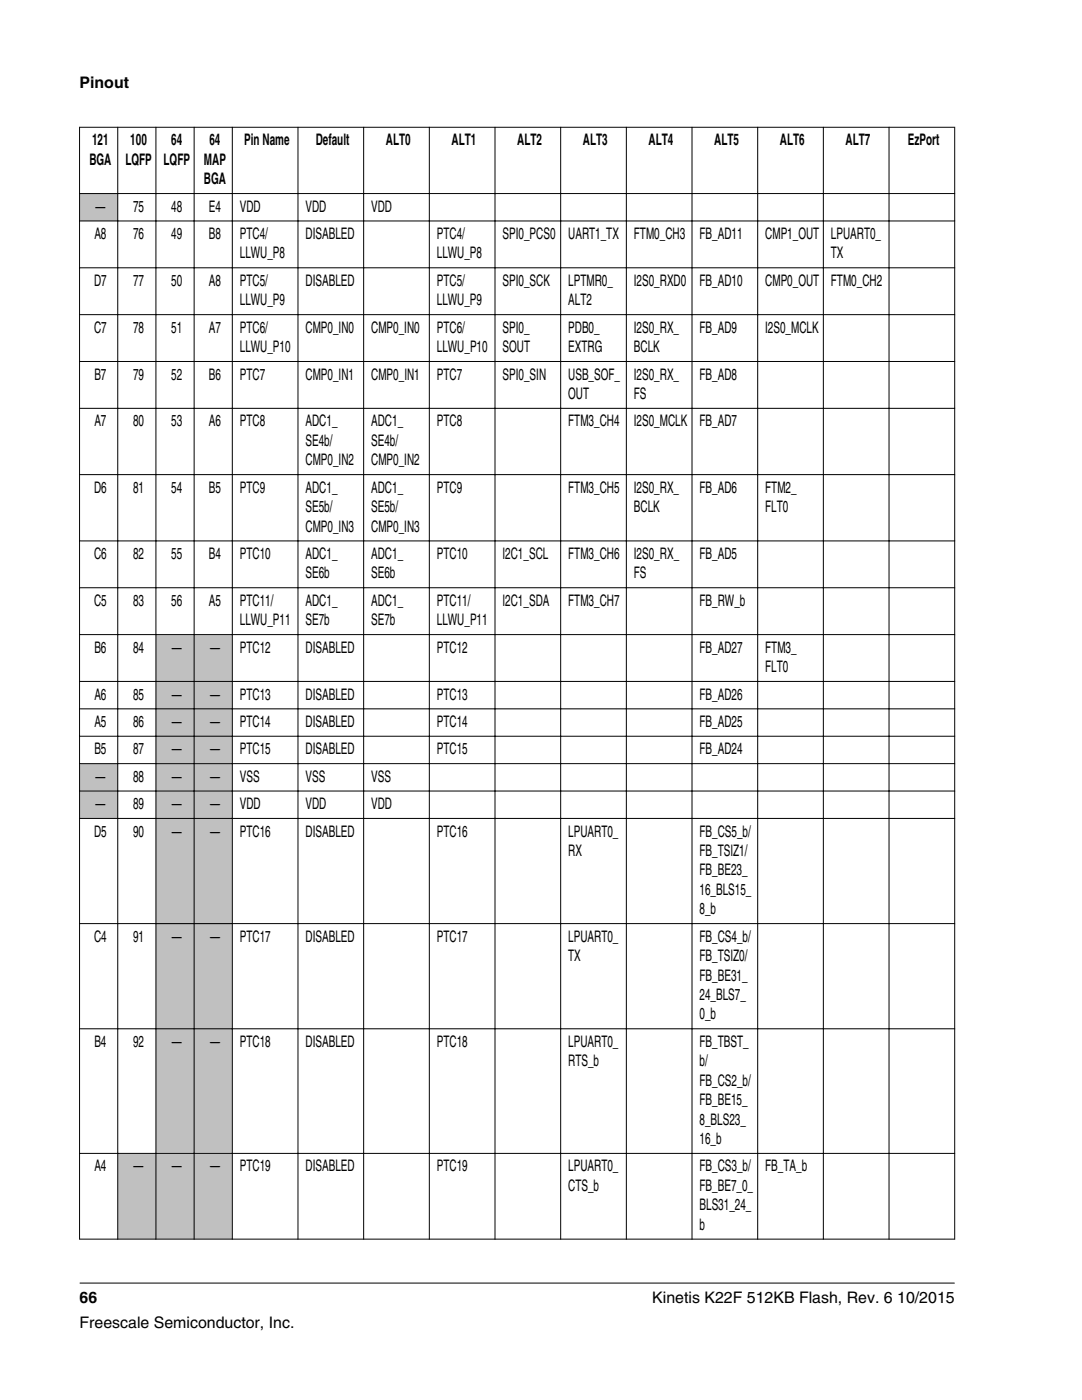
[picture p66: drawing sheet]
<svg xmlns="http://www.w3.org/2000/svg" width="216mm" height="279mm" viewBox="0 0 216 279" stroke-linecap="round" stroke-linejoin="round" font-family="sans-serif">
<defs><g id="words">
<g font-size="3.2">
<text x="15.9" y="17.5">Pinout</text>
<text x="18.4" y="29">121</text>
<text x="26" y="29">100</text>
<text x="34.2" y="29">64</text>
<text x="41.8" y="29">64</text>
<text x="48.7" y="29">Pin Name</text>
<text x="63" y="29">Default</text>
<text x="77" y="29">ALT0</text>
<text x="90.1" y="29">ALT1</text>
<text x="103.2" y="29">ALT2</text>
<text x="116.3" y="29">ALT3</text>
<text x="129.4" y="29">ALT4</text>
<text x="142.5" y="29">ALT5</text>
<text x="155.6" y="29">ALT6</text>
<text x="168.7" y="29">ALT7</text>
<text x="181.2" y="29">EzPort</text>
<text x="17.8" y="32.9">BGA</text>
<text x="25" y="32.9">LQFP</text>
<text x="32.6" y="32.9">LQFP</text>
<text x="40.7" y="32.9">MAP</text>
<text x="40.7" y="36.8">BGA</text>
<text x="18.8" y="47.7">A8</text>
<text x="19" y="42.2">—</text>
<text x="26.6" y="42.2">75</text>
<text x="26.6" y="47.7">76</text>
<text x="34.2" y="42.2">48</text>
<text x="34.2" y="47.7">49</text>
<text x="41.7" y="42.2">E4</text>
<text x="41.7" y="47.7">B8</text>
<text x="47.9" y="42.2">VDD</text>
<text x="47.9" y="47.7">PTC4/</text>
<text x="61" y="42.2">VDD</text>
<text x="61" y="47.7">DISABLED</text>
<text x="74.1" y="42.2">VDD</text>
<text x="87.2" y="47.7">PTC4/</text>
<text x="100.3" y="47.7">SPI0_PCS0</text>
<text x="113.4" y="47.7">UART1_TX</text>
<text x="126.5" y="47.7">FTM0_CH3</text>
<text x="139.6" y="47.7">FB_AD11</text>
<text x="152.7" y="47.7">CMP1_OUT</text>
<text x="165.8" y="47.7">LPUART0_</text>
<text x="47.9" y="51.6">LLWU_P8</text>
<text x="87.2" y="51.6">LLWU_P8</text>
<text x="165.8" y="51.6">TX</text>
<text x="18.8" y="57.1">D7</text>
<text x="26.6" y="57.1">77</text>
<text x="34.2" y="57.1">50</text>
<text x="41.7" y="57.1">A8</text>
<text x="47.9" y="57.1">PTC5/</text>
<text x="61" y="57.1">DISABLED</text>
<text x="87.2" y="57.1">PTC5/</text>
<text x="100.3" y="57.1">SPI0_SCK</text>
<text x="113.4" y="57.1">LPTMR0_</text>
<text x="126.5" y="57.1">I2S0_RXD0</text>
<text x="139.6" y="57.1">FB_AD10</text>
<text x="152.7" y="57.1">CMP0_OUT</text>
<text x="165.8" y="57.1">FTM0_CH2</text>
<text x="47.9" y="60.9">LLWU_P9</text>
<text x="87.2" y="60.9">LLWU_P9</text>
<text x="113.4" y="60.9">ALT2</text>
<text x="18.8" y="66.4">C7</text>
<text x="26.6" y="66.4">78</text>
<text x="34.2" y="66.4">51</text>
<text x="41.7" y="66.4">A7</text>
<text x="47.9" y="66.4">PTC6/</text>
<text x="47.9" y="70.3">LLWU_P10</text>
<text x="61" y="66.4">CMP0_IN0</text>
<text x="74.1" y="66.4">CMP0_IN0</text>
<text x="87.2" y="70.3">LLWU_P10</text>
<text x="87.2" y="66.4">PTC6/</text>
<text x="100.3" y="66.4">SPI0_</text>
<text x="100.3" y="70.3">SOUT</text>
<text x="113.4" y="66.4">PDB0_</text>
<text x="113.4" y="70.3">EXTRG</text>
<text x="126.5" y="66.4">I2S0_RX_</text>
<text x="126.5" y="70.3">BCLK</text>
<text x="139.6" y="66.4">FB_AD9</text>
<text x="152.7" y="66.4">I2S0_MCLK</text>
<text x="18.8" y="75.8">B7</text>
<text x="26.6" y="75.8">79</text>
<text x="34.2" y="75.8">52</text>
<text x="41.7" y="75.8">B6</text>
<text x="47.9" y="75.8">PTC7</text>
<text x="61" y="75.8">CMP0_IN1</text>
<text x="74.1" y="75.8">CMP0_IN1</text>
<text x="87.2" y="75.8">PTC7</text>
<text x="100.3" y="75.8">SPI0_SIN</text>
<text x="113.4" y="75.8">USB_SOF_</text>
<text x="126.5" y="75.8">I2S0_RX_</text>
<text x="139.6" y="75.8">FB_AD8</text>
<text x="113.4" y="79.6">OUT</text>
<text x="126.5" y="79.6">FS</text>
<text x="18.8" y="85.1">A7</text>
<text x="26.6" y="85.1">80</text>
<text x="34.2" y="85.1">53</text>
<text x="41.7" y="85.1">A6</text>
<text x="47.9" y="85.1">PTC8</text>
<text x="61" y="89">SE4b/</text>
<text x="61" y="85.1">ADC1_</text>
<text x="74.1" y="85.1">ADC1_</text>
<text x="74.1" y="89">SE4b/</text>
<text x="87.2" y="85.1">PTC8</text>
<text x="113.4" y="85.1">FTM3_CH4</text>
<text x="126.5" y="85.1">I2S0_MCLK</text>
<text x="139.6" y="85.1">FB_AD7</text>
<text x="61" y="92.9">CMP0_IN2</text>
<text x="74.1" y="92.9">CMP0_IN2</text>
<text x="18.8" y="98.3">D6</text>
<text x="26.6" y="98.3">81</text>
<text x="34.2" y="98.3">54</text>
<text x="41.7" y="98.3">B5</text>
<text x="47.9" y="98.3">PTC9</text>
<text x="61" y="98.3">ADC1_</text>
<text x="74.1" y="98.3">ADC1_</text>
<text x="87.2" y="98.3">PTC9</text>
<text x="113.4" y="98.3">FTM3_CH5</text>
<text x="126.5" y="98.3">I2S0_RX_</text>
<text x="139.6" y="98.3">FB_AD6</text>
<text x="152.7" y="98.3">FTM2_</text>
<text x="61" y="102.2">SE5b/</text>
<text x="61" y="106.1">CMP0_IN3</text>
<text x="74.1" y="102.2">SE5b/</text>
<text x="74.1" y="106.1">CMP0_IN3</text>
<text x="126.5" y="102.2">BCLK</text>
<text x="152.7" y="102.2">FLT0</text>
<text x="18.8" y="111.6">C6</text>
<text x="26.6" y="111.6">82</text>
<text x="34.2" y="111.6">55</text>
<text x="41.7" y="111.6">B4</text>
<text x="47.9" y="111.6">PTC10</text>
<text x="61" y="111.6">ADC1_</text>
<text x="74.1" y="111.6">ADC1_</text>
<text x="87.2" y="111.6">PTC10</text>
<text x="100.3" y="111.6">I2C1_SCL</text>
<text x="113.4" y="111.6">FTM3_CH6</text>
<text x="126.5" y="111.6">I2S0_RX_</text>
<text x="139.6" y="111.6">FB_AD5</text>
<text x="61" y="115.4">SE6b</text>
<text x="74.1" y="115.4">SE6b</text>
<text x="126.5" y="115.4">FS</text>
<text x="18.8" y="120.9">C5</text>
<text x="26.6" y="120.9">83</text>
<text x="34.2" y="120.9">56</text>
<text x="41.7" y="120.9">A5</text>
<text x="47.9" y="120.9">PTC11/</text>
<text x="47.9" y="124.8">LLWU_P11</text>
<text x="61" y="120.9">ADC1_</text>
<text x="61" y="124.8">SE7b</text>
<text x="74.1" y="120.9">ADC1_</text>
<text x="74.1" y="124.8">SE7b</text>
<text x="87.2" y="120.9">PTC11/</text>
<text x="87.2" y="124.8">LLWU_P11</text>
<text x="100.3" y="120.9">I2C1_SDA</text>
<text x="113.4" y="120.9">FTM3_CH7</text>
<text x="139.6" y="120.9">FB_RW_b</text>
<text x="18.8" y="130.3">B6</text>
<text x="26.6" y="130.3">84</text>
<text x="34.3" y="130.3">—</text>
<text x="41.9" y="130.3">—</text>
<text x="47.9" y="130.3">PTC12</text>
<text x="61" y="130.3">DISABLED</text>
<text x="87.2" y="130.3">PTC12</text>
<text x="139.6" y="130.3">FB_AD27</text>
<text x="152.7" y="130.3">FTM3_</text>
<text x="152.7" y="134.1">FLT0</text>
<text x="18.8" y="139.6">A6</text>
<text x="26.6" y="139.6">85</text>
<text x="34.3" y="139.6">—</text>
<text x="41.9" y="139.6">—</text>
<text x="47.9" y="139.6">PTC13</text>
<text x="61" y="139.6">DISABLED</text>
<text x="87.2" y="139.6">PTC13</text>
<text x="139.6" y="139.6">FB_AD26</text>
<text x="18.8" y="145.1">A5</text>
<text x="26.6" y="145.1">86</text>
<text x="34.3" y="145.1">—</text>
<text x="41.9" y="145.1">—</text>
<text x="47.9" y="145.1">PTC14</text>
<text x="61" y="145.1">DISABLED</text>
<text x="87.2" y="145.1">PTC14</text>
<text x="139.6" y="145.1">FB_AD25</text>
<text x="18.8" y="150.5">B5</text>
<text x="26.6" y="150.5">87</text>
<text x="34.3" y="150.5">—</text>
<text x="41.9" y="150.5">—</text>
<text x="47.9" y="150.5">PTC15</text>
<text x="61" y="150.5">DISABLED</text>
<text x="87.2" y="150.5">PTC15</text>
<text x="139.6" y="150.5">FB_AD24</text>
<text x="19" y="156">—</text>
<text x="19" y="161.5">—</text>
<text x="26.6" y="156">88</text>
<text x="26.6" y="161.5">89</text>
<text x="34.3" y="156">—</text>
<text x="34.3" y="161.5">—</text>
<text x="41.9" y="156">—</text>
<text x="41.9" y="161.5">—</text>
<text x="47.9" y="156">VSS</text>
<text x="47.9" y="161.5">VDD</text>
<text x="61" y="156">VSS</text>
<text x="61" y="161.5">VDD</text>
<text x="74.1" y="156">VSS</text>
<text x="74.1" y="161.5">VDD</text>
<text x="18.8" y="166.9">D5</text>
<text x="26.6" y="166.9">90</text>
<text x="34.3" y="166.9">—</text>
<text x="41.9" y="166.9">—</text>
<text x="47.9" y="166.9">PTC16</text>
<text x="61" y="166.9">DISABLED</text>
<text x="87.2" y="166.9">PTC16</text>
<text x="113.4" y="166.9">LPUART0_</text>
<text x="139.6" y="166.9">FB_CS5_b/</text>
<text x="113.4" y="170.8">RX</text>
<text x="139.6" y="170.8">FB_TSIZ1/</text>
<text x="139.6" y="174.7">FB_BE23_</text>
<text x="139.6" y="178.6">16_BLS15_</text>
<text x="139.6" y="182.5">8_b</text>
<text x="18.8" y="187.9">C4</text>
<text x="26.6" y="187.9">91</text>
<text x="34.3" y="187.9">—</text>
<text x="41.9" y="187.9">—</text>
<text x="47.9" y="187.9">PTC17</text>
<text x="61" y="187.9">DISABLED</text>
<text x="87.2" y="187.9">PTC17</text>
<text x="113.4" y="187.9">LPUART0_</text>
<text x="113.4" y="191.8">TX</text>
<text x="139.6" y="187.9">FB_CS4_b/</text>
<text x="139.6" y="191.8">FB_TSIZ0/</text>
<text x="139.6" y="195.7">FB_BE31_</text>
<text x="139.6" y="199.6">24_BLS7_</text>
<text x="139.6" y="203.5">0_b</text>
<text x="18.8" y="208.9">B4</text>
<text x="26.6" y="208.9">92</text>
<text x="34.3" y="208.9">—</text>
<text x="41.9" y="208.9">—</text>
<text x="47.9" y="208.9">PTC18</text>
<text x="61" y="208.9">DISABLED</text>
<text x="87.2" y="208.9">PTC18</text>
<text x="113.4" y="208.9">LPUART0_</text>
<text x="139.6" y="208.9">FB_TBST_</text>
<text x="113.4" y="212.8">RTS_b</text>
<text x="139.6" y="212.8">b/</text>
<text x="139.6" y="216.7">FB_CS2_b/</text>
<text x="139.6" y="220.6">FB_BE15_</text>
<text x="139.6" y="224.4">8_BLS23_</text>
<text x="18.8" y="233.8">A4</text>
<text x="26.7" y="233.8">—</text>
<text x="34.3" y="233.8">—</text>
<text x="41.9" y="233.8">—</text>
<text x="47.9" y="233.8">PTC19</text>
<text x="61" y="233.8">DISABLED</text>
<text x="87.2" y="233.8">PTC19</text>
<text x="113.4" y="233.8">LPUART0_</text>
<text x="139.6" y="228.3">16_b</text>
<text x="139.6" y="233.8">FB_CS3_b/</text>
<text x="152.7" y="233.8">FB_TA_b</text>
<text x="113.4" y="237.7">CTS_b</text>
<text x="139.6" y="237.7">FB_BE7_0_</text>
<text x="139.6" y="241.6">BLS31_24_</text>
<text x="139.6" y="245.4">b</text>
<text x="15.9" y="260">66</text>
<text x="130.1" y="260">Kinetis K22F 512KB Flash, Rev. 6 10/2015</text>
<text x="15.9" y="265">Freescale Semiconductor, Inc.</text>
</g>
</g></defs>
<g fill="#c0c0c0">
<path d="M16 38.7h7.4v5.3h-7.4z" fill-rule="evenodd"/>
<path d="M31.2 126.7h7.4v9.2h-7.4z" fill-rule="evenodd"/>
<path d="M38.8 126.7h7.5v9.2h-7.5z" fill-rule="evenodd"/>
<path d="M31.2 136.1h7.4v5.3h-7.4z" fill-rule="evenodd"/>
<path d="M38.8 136.1h7.5v5.3h-7.5z" fill-rule="evenodd"/>
<path d="M31.2 141.6h7.4v5.2h-7.4z" fill-rule="evenodd"/>
<path d="M38.8 141.6h7.5v5.2h-7.5z" fill-rule="evenodd"/>
<path d="M31.2 147h7.4v5.3h-7.4z" fill-rule="evenodd"/>
<path d="M38.8 147h7.5v5.3h-7.5z" fill-rule="evenodd"/>
<path d="M16 152.5h7.4v5.3h-7.4z" fill-rule="evenodd"/>
<path d="M31.2 152.5h7.4v5.3h-7.4z" fill-rule="evenodd"/>
<path d="M38.8 152.5h7.5v5.3h-7.5z" fill-rule="evenodd"/>
<path d="M16 158h7.4v5.2h-7.4z" fill-rule="evenodd"/>
<path d="M31.2 158h7.4v5.2h-7.4z" fill-rule="evenodd"/>
<path d="M38.8 158h7.5v5.2h-7.5z" fill-rule="evenodd"/>
<path d="M31.2 163.4h7.4v20.8h-7.4z" fill-rule="evenodd"/>
<path d="M38.8 163.4h7.5v20.8h-7.5z" fill-rule="evenodd"/>
<path d="M31.2 184.4h7.4v20.8h-7.4z" fill-rule="evenodd"/>
<path d="M38.8 184.4h7.5v20.8h-7.5z" fill-rule="evenodd"/>
<path d="M31.2 205.4h7.4v24.7h-7.4z" fill-rule="evenodd"/>
<path d="M38.8 205.4h7.5v24.7h-7.5z" fill-rule="evenodd"/>
<path d="M23.6 230.3h7.4v16.9h-7.4z" fill-rule="evenodd"/>
<path d="M31.2 230.3h7.4v16.9h-7.4z" fill-rule="evenodd"/>
<path d="M38.8 230.3h7.5v16.9h-7.5z" fill-rule="evenodd"/>
</g>
<g fill="none" stroke="#000" stroke-width=".2">
<path d="M15.8 38.6h174.8M15.8 25.4h174.8M15.9 25.3v222.1M23.5 25.3v222.1M31.1 25.3v222.1M38.7 25.3v222.1M46.4 25.3v222.1M59.5 25.3v222.1M72.6 25.3v222.1M85.7 25.3v222.1M98.8 25.3v222.1M111.9 25.3v222.1"/>
<path d="M125 25.3v222.1M138.1 25.3v222.1M151.2 25.3v222.1M164.3 25.3v222.1M177.4 25.3v222.1M190.5 25.3v222.1M15.8 44.1h174.8M15.8 53.4h174.8M15.8 62.8h174.8M15.8 72.1h174.8M15.8 81.5h174.8M15.8 94.7h174.8"/>
<path d="M15.8 107.9h174.8M15.8 117.3h174.8M15.8 126.6h174.8M15.8 136h174.8M15.8 141.5h174.8M15.8 146.9h174.8M15.8 152.4h174.8M15.8 157.9h174.8M15.8 163.3h174.8M15.8 184.3h174.8M15.8 205.3h174.8M15.8 230.2h174.8"/>
<path d="M15.8 247.3h174.8M15.9 256.1h174.6"/>
</g>
<use href="#words"/>
</svg>
